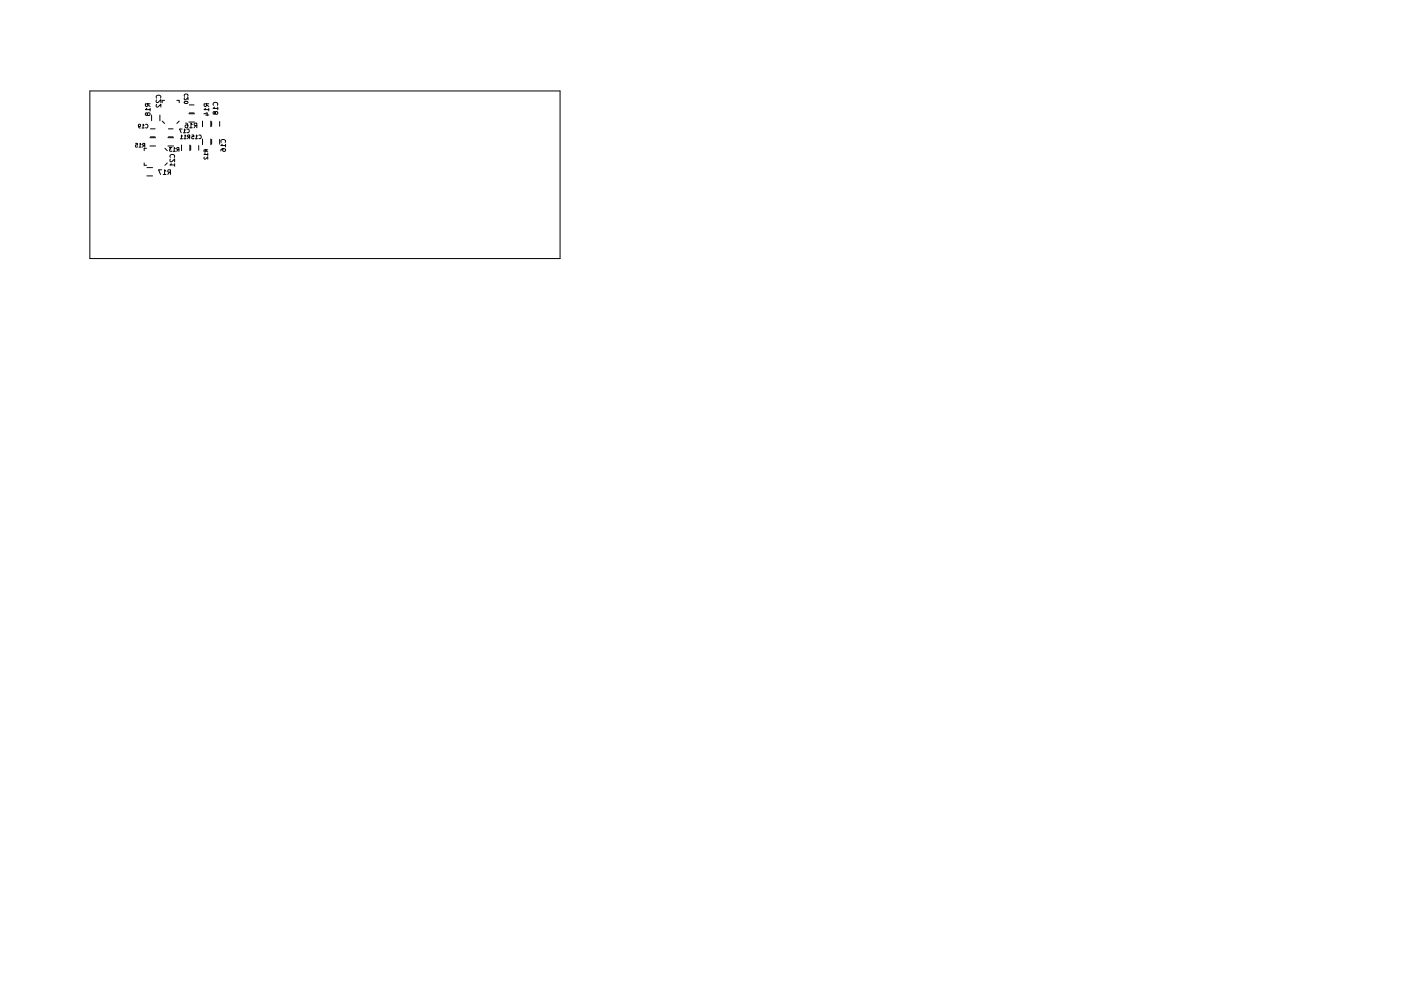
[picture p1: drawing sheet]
<svg xmlns="http://www.w3.org/2000/svg" width="297mm" height="210mm" viewBox="0 0 297 210" stroke-linecap="round" stroke-linejoin="round" font-family="sans-serif">
<g fill="none" stroke="#000" stroke-width=".21">
<path d="M19 19.3h99.7v35.6h-99.7zM28.7 30.4h.4l.1 .4h-.4l-.1 .3h.5M29.3 26.7l.4 .1 .1-.4h-.3l-.2 .1 .1 .5 .3 .2M29.5 31.2h.4M29.9 30.6l-.2-.2v.8M30.1 27.2h.5M30.5 30.8l-.3 .4M30.6 26.6l-.3-.2v.8M30.6 34.6v.5h.5M30.7 30.8h-.4v-.3l.4-.1v.8M30.9 26.4a.35 .35 0 0 1 .5 .4 .35 .35 0 0 1-.5 .3M31.1 31.5h-.5v.5"/>
<path d="M31.1 23l-.3 .3h1M31.2 37.3h1.1M31.2 35.6h1.1M31.2 24.1l-.3-.1v.4h.3l.2-.5 .4 .2-.2 .4-.4-.2M31.3 22v.5h-.4l-.1-.5h1M31.3 22.3l.5 .3M31.8 29.2h1.2M31.8 31h1.2M31.8 23v.5M31.9 29h1M31.9 27.3h1M32.1 24.4v1.2"/>
<path d="M33.2 20.8a.44 .44 0 0 1 .4-.6 .44 .44 0 0 1 .4 .6M33.2 21.2l-.1 .4 .3 .2 .7-.7v.7M33.2 22.1l-.1 .4 .3 .2 .7-.6v.6M33.9 24.4v1.2M34.3 36h-.7l.4 1M34.4 25.7l.5 .5M34.6 37h.6M34.9 21.3h-.5v.5M35 31.5l.5 .5M35.2 36.3l-.3-.3v1M35.5 34.6l-.5 .5M35.6 29.2h1.2"/>
<path d="M35.6 31h1.2M35.7 29h1M35.7 27.3h1M35.9 36.5l-.3 .5M36.1 33.4a.44 .44 0 0 1 .4-.6 .44 .44 0 0 1 .4 .6M36.1 33.8l-.1 .3 .3 .2 .7-.6v.6M36.1 36.5h-.4l-.1-.4 .5-.1v1M36.3 34.7l-.3 .3h1M36.4 31.3h-.5l.3 .3-.2 .1v.3h.4M36.7 32.1h.5M37 34.7v.6M37.2 31.5l-.3-.2v.8"/>
<path d="M37.5 21.3h.5v.5M37.7 31.7l-.2 .4M37.9 31.7h-.4v-.3l.4-.1v.8M38 25.7l-.5 .5M38.2 29.4h.5M38.5 30.8v1.2M38.6 27.4h-.5l.3 .8M38.7 28.9l-.2-.3v.8M38.9 28.2h.4M39 29.4h.5M39.1 21.6a.39 .39 0 0 1 .4-.2 .39 .39 0 0 1 .3 .4 .39 .39 0 0 1-.4 .2 .39 .39 0 0 1-.3-.4zM39.1 20.4a.35 .35 0 0 1 .4-.5 .35 .35 0 0 1 .3 .5"/>
<path d="M39.1 20.7v.3l.2 .2 .6-.5v.5M39.3 27.6l-.2-.2v.8M39.3 26.1l.5 .3v.5l-.2 .2-.3-.1v-.5h.3l.2 .2M39.5 28.9l-.3-.3v.8M39.6 27.4a.35 .35 0 0 1 .5 .4 .35 .35 0 0 1-.5 .3M40 29.1l-.2 .3M40 24.1h1.2M40 25.9h1.2M40.1 24h1M40.1 22.3h1M40.2 27.1h.6M40.2 29.1l-.4-.1v-.3l.4-.1v.8"/>
<path d="M40.3 30.8v1.2M40.4 30.9v1M40.7 28.6h.4v.4h-.4v.4h.4M40.8 26.4l-.3-.3v1M41.4 29.4h.5M41.5 26.6l-.3 .5M41.7 26.6h-.4l-.1-.4 .5-.1v1M41.9 28.9l-.3-.3v.8M42.1 30.9v1M42.2 28.7a.35 .35 0 0 1 .5 .3 .35 .35 0 0 1-.5 .4M42.9 25.7v1.2M42.9 29.5v1.2"/>
<path d="M43.2 24.2l.7-.3v.6M43.3 33.3l-.1 .3 .3 .2 .5-.5v.5M43.5 32.6l-.3 .2h.8M43.6 23l-.3 .3h1M43.6 24.4h.7M43.7 31.8l-.1 .4h-.3l-.1-.4h.8M43.7 32l.3 .2M43.8 22l-.1 .5h-.3l-.1-.5h1M43.8 22.3l.5 .3M44 32.6v.4M44.3 23v.5M44.7 25.7v1.2"/>
<path d="M44.7 29.5v1.2M44.9 25.8v1M44.9 29.6v1M45.3 22.3a.44 .44 0 0 1 .4-.6 .44 .44 0 0 1 .4 .6M45.5 22.7l-.3 .3h1M45.6 23.9l-.3-.2-.1 .4 .3 .1 .3-.5 .4 .2-.2 .3-.4-.1M46.2 22.7v.6M46.6 25.8v1M46.6 29.6v1M46.9 30.2a.44 .44 0 0 1 .4-.6 .44 .44 0 0 1 .4 .6M47.1 30.6l-.3 .3h1M47.4 31.5l-.2 .2 .1 .3 .4 .1 .1-.4-.2-.2-.5 .1-.3 .4"/>
<path d="M47.8 30.6v.6"/>
</g>
</svg>
